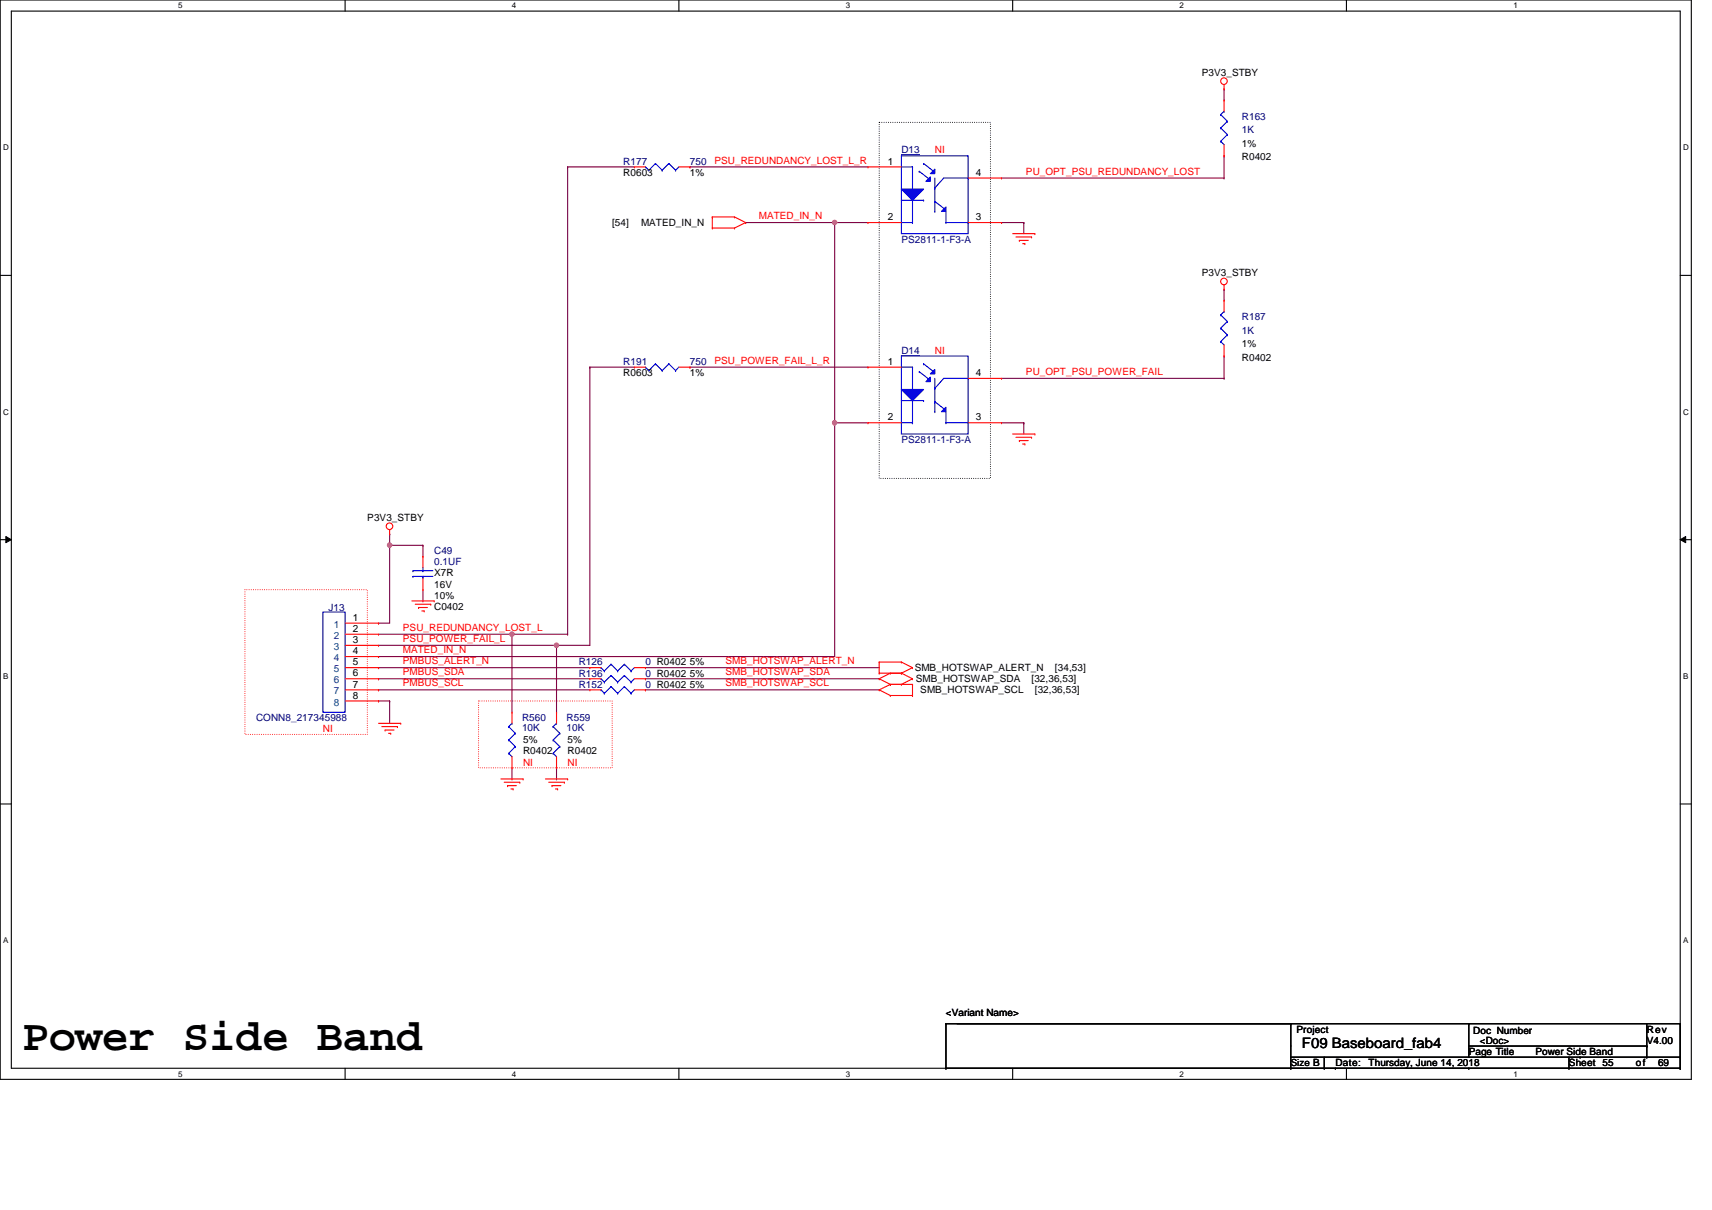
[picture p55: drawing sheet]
<svg xmlns="http://www.w3.org/2000/svg" width="297mm" height="210mm" viewBox="0 0 297 210" stroke-linecap="round" stroke-linejoin="round" font-family="sans-serif">
<defs><g id="words">
<text font-size="7.7" x="3.9" y="182.1">Power Side Band</text>
<text font-size="2.5" x="225.9" y="181.8">F09 Baseboard_fab4</text>
<g font-size="1.7">
<text x="208.5" y="13.1">P3V3_STBY</text>
<text x="154.1" y="28.6">1</text>
<text x="215.5" y="25.5">1%</text>
<text x="215.5" y="27.8">R0402</text>
<text x="108.1" y="30.5">R0603</text>
<text x="119.7" y="30.5">1%</text>
<text x="169.3" y="30.5">4</text>
<text x="106.2" y="39.2">[54]</text>
<text x="111.2" y="39.2">MATED_IN_N</text>
<text x="154.1" y="38.2">2</text>
<text x="169.3" y="38.2">3</text>
<text x="208.5" y="47.9">P3V3_STBY</text>
<text x="108.1" y="65.2">R0603</text>
<text x="119.7" y="65.2">1%</text>
<text x="154.1" y="63.3">1</text>
<text x="169.3" y="65.2">4</text>
<text x="215.5" y="60.2">1%</text>
<text x="215.5" y="62.5">R0402</text>
<text x="154.1" y="72.9">2</text>
<text x="169.3" y="72.9">3</text>
<text x="63.7" y="90.3">P3V3_STBY</text>
<text x="75.3" y="100">X7R</text>
<text x="75.3" y="101.9">16V</text>
<text x="61.2" y="107.7">1</text>
<text x="75.3" y="105.8">C0402</text>
<text x="75.3" y="103.8">10%</text>
<text x="61.2" y="109.6">2</text>
<text x="61.2" y="111.5">3</text>
<text x="61.2" y="113.5">4</text>
<text x="61.2" y="115.4">5</text>
<text x="61.2" y="117.3">6</text>
<text x="61.2" y="119.3">7</text>
<text x="158.7" y="116.4">SMB_HOTSWAP_ALERT_N</text>
<text x="158.9" y="118.3">SMB_HOTSWAP_SDA</text>
<text x="179" y="118.3">[32,36,53]</text>
<text x="183" y="116.4">[34,53]</text>
<text x="61.2" y="121.2">8</text>
<text x="159.7" y="120.3">SMB_HOTSWAP_SCL</text>
<text x="179.6" y="120.3">[32,36,53]</text>
<text x="90.8" y="128.9">5%</text>
<text x="90.8" y="130.9">R0402</text>
<text x="98.5" y="128.9">5%</text>
<text x="98.5" y="130.9">R0402</text>
<text x="164.1" y="176.2">&lt;Variant Name&gt;</text>
<text x="224.9" y="179.1">Project</text>
<text x="255.6" y="179.3">Doc Number</text>
<text x="285.7" y="179.1">Rev</text>
<text x="224" y="184.9">Size B</text>
<text x="231.7" y="184.9">Date:</text>
<text x="237.5" y="184.9">Thursday, June 14, 2018</text>
<text x="254.8" y="183">Page Title</text>
<text x="256.8" y="181.1">&lt;Doc&gt;</text>
<text x="266.4" y="183">Power Side Band</text>
<text x="272.2" y="184.9">Sheet 55</text>
<text x="283.8" y="184.9">of</text>
<text x="285.7" y="181.1">V4.00</text>
<text x="287.7" y="184.9">69</text>
</g>
<g font-size="1.7" fill="#000080">
<text x="215.5" y="20.8">R163</text>
<text x="215.5" y="23.2">1K</text>
<text x="108.1" y="28.6">R177</text>
<text x="119.7" y="28.6">750</text>
<text x="156.4" y="26.6">D13</text>
<text x="156.4" y="42.1">PS2811-1-F3-A</text>
<text x="215.5" y="55.6">R187</text>
<text x="215.5" y="57.9">1K</text>
<text x="108.1" y="63.3">R191</text>
<text x="119.7" y="63.3">750</text>
<text x="156.4" y="61.4">D14</text>
<text x="156.4" y="76.8">PS2811-1-F3-A</text>
<text x="75.3" y="96.1">C49</text>
<text x="75.3" y="98.1">0.1UF</text>
<text x="57" y="106">J13</text>
<text x="100.4" y="117.4">R136</text>
<text x="100.4" y="115.4">R126</text>
<text x="100.4" y="119.3">R152</text>
<text x="112" y="117.4">0 R0402 5%</text>
<text x="112" y="115.4">0 R0402 5%</text>
<text x="112" y="119.3">0 R0402 5%</text>
<text x="44.4" y="125.1">CONN8_217345988</text>
<text x="90.6" y="125.1">R560</text>
<text x="98.3" y="125.1">R559</text>
<text x="90.6" y="126.8">10K</text>
<text x="98.3" y="126.8">10K</text>
</g>
<g font-size="1.7" fill="#f00">
<text x="124" y="28.4">PSU_REDUNDANCY_LOST_L_R</text>
<text x="162.2" y="26.6">NI</text>
<text x="178" y="30.3">PU_OPT_PSU_REDUNDANCY_LOST</text>
<text x="131.7" y="38">MATED_IN_N</text>
<text x="124" y="63.1">PSU_POWER_FAIL_L_R</text>
<text x="162.2" y="61.4">NI</text>
<text x="178" y="65">PU_OPT_PSU_POWER_FAIL</text>
<text x="69.9" y="109.4">PSU_REDUNDANCY_LOST_L</text>
<text x="69.9" y="111.4">PSU_POWER_FAIL_L</text>
<text x="69.9" y="113.3">MATED_IN_N</text>
<text x="69.9" y="117.2">PMBUS_SDA</text>
<text x="69.9" y="119.1">PMBUS_SCL</text>
<text x="69.9" y="115.2">PMBUS_ALERT_N</text>
<text x="125.9" y="115.2">SMB_HOTSWAP_ALERT_N</text>
<text x="125.9" y="117.2">SMB_HOTSWAP_SDA</text>
<text x="125.9" y="119.1">SMB_HOTSWAP_SCL</text>
<text x="56" y="127">NI</text>
<text x="90.8" y="132.8">NI</text>
<text x="98.5" y="132.8">NI</text>
</g>
<g font-size="1.7" fill="#004080">
<text x="57.9" y="108.9">1</text>
<text x="57.9" y="110.8">2</text>
<text x="57.9" y="112.7">3</text>
<text x="57.9" y="114.7">4</text>
<text x="57.9" y="116.6">5</text>
<text x="57.9" y="118.5">6</text>
<text x="57.9" y="120.5">7</text>
<text x="57.9" y="122.4">8</text>
</g>
<g font-size="1.4">
<text x="30.9" y="1.5">5</text>
<text x="88.8" y="1.5">4</text>
<text x="146.7" y="1.5">3</text>
<text x="204.7" y="1.5">2</text>
<text x="262.6" y="1.5">1</text>
<text x=".5" y="26.1">D</text>
<text x="292" y="26.1">D</text>
<text x=".5" y="71.9">C</text>
<text x="292" y="71.9">C</text>
<text x=".5" y="117.8">B</text>
<text x="292" y="117.8">B</text>
<text x=".5" y="163.6">A</text>
<text x="292" y="163.6">A</text>
<text x="30.9" y="186.8">5</text>
<text x="88.8" y="186.8">4</text>
<text x="146.7" y="186.8">3</text>
<text x="204.7" y="186.8">2</text>
<text x="262.6" y="186.8">1</text>
</g>
</g></defs>
<path d="M0 0h293.5v187.2h-293.5zM2 1.9h289.5v183.4h-289.5z" fill="none" stroke="#000" stroke-width=".19"/>
<g fill="#fff">
<path d="M30.9 .2h.8v1.6h-.8z"/>
<path d="M30.9 185.5h.8v1.6h-.8z"/>
</g>
<path d="M59.9 0v1.9M59.9 185.3v1.9" fill="none" stroke="#000" stroke-width=".19"/>
<g fill="#fff">
<path d="M88.8 .2h.8v1.6h-.8z"/>
<path d="M88.8 185.5h.8v1.6h-.8z"/>
</g>
<path d="M117.8 0v1.9M117.8 185.3v1.9" fill="none" stroke="#000" stroke-width=".19"/>
<g fill="#fff">
<path d="M146.7 .2h.8v1.6h-.8z"/>
<path d="M146.7 185.5h.8v1.6h-.8z"/>
</g>
<path d="M175.7 0v1.9M175.7 185.3v1.9" fill="none" stroke="#000" stroke-width=".19"/>
<g fill="#fff">
<path d="M204.7 .2h.7v1.6h-.7z"/>
<path d="M204.7 185.5h.7v1.6h-.7z"/>
</g>
<path d="M233.6 0v1.9M233.6 185.3v1.9" fill="none" stroke="#000" stroke-width=".19"/>
<g fill="#fff">
<path d="M262.6 .2h.7v1.6h-.7z"/>
<path d="M262.6 185.5h.7v1.6h-.7z"/>
<path d="M.5 24.8h1v1.6h-1z"/>
<path d="M292 24.8h1v1.6h-1z"/>
<path d="M.5 70.7h1v1.5h-1z"/>
<path d="M292 70.7h1v1.5h-1z"/>
</g>
<path d="M0 47.8h2M291.5 47.8h2" fill="none" stroke="#000" stroke-width=".19"/>
<g fill="#fff">
<path d="M.5 116.5h.9v1.6h-.9z"/>
<path d="M292 116.5h.9v1.6h-.9z"/>
</g>
<path d="M0 93.6h2M291.5 93.6h2" fill="none" stroke="#000" stroke-width=".19"/>
<path d="M1 93.1l1 .5-1 .5zM291.5 93.6l1-.5v1z" fill="#000"/>
<path d="M1 93.1l1 .5-1 .5zM291.5 93.6l1-.5v1z" fill="none" stroke="#000" stroke-width=".17"/>
<g fill="#fff">
<path d="M.5 162.4h.9v1.5h-.9z"/>
<path d="M292 162.4h.9v1.5h-.9z"/>
</g>
<path d="M0 139.5h2M291.5 139.5h2" fill="none" stroke="#000" stroke-width=".19"/>
<path d="M42.5 102.3h21.2v25.1h-21.2zM83 121.6h23.2v11.6h-23.2z" fill="none" stroke="#f00" stroke-width=".19" stroke-dasharray="0 .4"/>
<path d="M152.5 21.2h19.3v61.8h-19.3z" fill="none" stroke="#000" stroke-width=".19" stroke-dasharray="0 .4"/>
<path d="M98.5 29h.1M98.5 29h11.6M144.8 38.6h.1M144.8 38.6h5.8" fill="none" stroke="#800040" stroke-width=".19"/>
<circle cx="144.8" cy="38.6" r=".38" fill="#f0f"/>
<circle cx="144.8" cy="38.6" r=".38" fill="none" stroke="#f0f" stroke-width=".19"/>
<g fill="none" stroke="#800040" stroke-width=".19">
<path d="M212.4 15.4h.1M212.4 15.4v2M119.7 29h.1M119.7 29h30.9M144.8 38.6h.1M144.8 38.6v34.7M173.8 38.6h3.8M173.8 30.9h38.6M177.6 38.6h.1M177.6 38.6v1.9M212.4 27h.1M212.4 30.9h.1"/>
<path d="M212.4 27v3.9M212.4 50.2h.1M212.4 50.2v1.9M102.3 63.7h.1M102.3 63.7h7.8M119.7 63.7h.1M119.7 63.7h30.9M144.8 73.3h.1M144.8 73.3h5.8M173.8 73.3h3.8M173.8 65.6h38.6M177.6 73.3h.1"/>
<path d="M177.6 73.3v2M212.4 61.8h.1M212.4 65.6h.1M212.4 61.8v3.8M67.6 94.6h.1M67.6 94.6v13.5h-1.9M65.7 108.1h.1"/>
</g>
<circle cx="67.6" cy="94.6" r=".38" fill="#f0f"/>
<circle cx="67.6" cy="94.6" r=".38" fill="none" stroke="#f0f" stroke-width=".19"/>
<path d="M65.7 110h23.1M88.8 110h.1" fill="none" stroke="#800040" stroke-width=".19"/>
<circle cx="88.8" cy="110" r=".38" fill="#f0f"/>
<circle cx="88.8" cy="110" r=".38" fill="none" stroke="#f0f" stroke-width=".19"/>
<path d="M65.7 112h30.9M96.6 112h.1" fill="none" stroke="#800040" stroke-width=".19"/>
<circle cx="96.5" cy="111.9" r=".38" fill="#f0f"/>
<circle cx="96.5" cy="111.9" r=".38" fill="none" stroke="#f0f" stroke-width=".19"/>
<g fill="none" stroke="#800040" stroke-width=".19">
<path d="M129.4 38.6h.1M129.4 38.6h15.4M144.8 73.3h.1M144.8 73.3v40.6h-79.1M67.6 94.6h.1M67.6 92.6h.1M67.6 92.6v2M67.6 94.6h5.8M73.4 94.6h.1M73.4 94.6v1.9M65.7 113.9h.1M65.7 117.8h.1"/>
<path d="M65.7 119.7h.1M65.7 115.8h.1M65.7 117.8h36.6M65.7 119.7h36.6M65.7 115.8h36.6M73.4 104.2h.1M73.4 102.3v1.9M112 115.8h.1M112 117.8h.1M112 119.7h.1M112 117.8h40.5M112 119.7h40.5"/>
<path d="M112 115.8h40.5M65.7 121.6h.1M65.7 121.6h1.9M67.6 121.6h.1M67.6 121.6v3.9"/>
</g>
<circle cx="144.8" cy="73.3" r=".38" fill="#f0f"/>
<circle cx="144.8" cy="73.3" r=".38" fill="none" stroke="#f0f" stroke-width=".19"/>
<g fill="none" stroke="#800040" stroke-width=".19">
<path d="M98.5 29v81M102.3 63.7h.1M102.3 63.7v48.3h-5.7M88.8 110h.1M88.8 110v13.5M88.8 110h9.7M96.6 112h.1M96.6 112v11.5M98.5 110h.1M88.8 135.1h.1M88.8 133.2v1.9M96.6 135.1h.1"/>
<path d="M96.6 133.2v1.9"/>
</g>
<g fill="none" stroke="#f00" stroke-width=".19">
<path d="M212.4 15.4h.1M212.4 14.7v.7M123.6 37.6h.1M123.6 39.6h.1M123.6 39.6h3.8M123.6 37.6h3.8M123.6 37.6v2M127.4 39.6h.1M127.4 37.6h.1M127.4 37.6l2 1M129.4 38.6h.1M129.4 38.6l-2 1"/>
<path d="M175.7 40.5h3.9M176.3 41.1h2.7M176.9 41.7h.1M176.9 41.7h1.5M177.4 42.3h.4M177.8 42.3h.1M179 41.1h.1M179.6 40.5h.1M212.4 50.2h.1M212.4 49.4v.8M175.7 75.3h3.9M176.3 75.9h2.7"/>
<path d="M176.9 76.4h.1M176.9 76.4h1.5M177.4 77h.4M177.8 77h.1M179 75.9h.1M179.6 75.3h.1M67.6 92.6h.1M67.6 91.9v.7M71.5 104.2h3.8M72 104.8h2.7M72.6 105.4h.1M72.6 105.4h1.6"/>
<path d="M73.2 106h.4M73.6 106h.1M74.7 104.8h.1M75.3 104.2h.1M152.5 116.8h.1M152.5 114.9h.1M152.5 117.8h.1M152.5 119.7h.1M152.5 114.9h3.9M152.5 116.8h3.9M152.5 114.9v1.9M152.5 117.8l2 .9"/>
<path d="M152.5 119.7l2 .9M154.5 118.7h.1M154.5 116.8h.1M154.5 118.7h3.8M154.5 116.8l-2 1M154.5 118.7l-2 1M156.4 114.9h.1M156.4 116.8h.1M156.4 118.7h.1M156.4 114.9l1.9 .9M156.4 116.8l1.9 1M158.3 115.8h.1"/>
<path d="M158.3 117.8h.1M158.3 118.7h.1M158.3 115.8l-1.9 1M158.3 117.8l-1.9 .9M158.3 118.7v1.9M65.7 125.5h3.8M66.2 126h2.8M66.8 126.6h.1M66.8 126.6h1.6M67.4 127.2h.4M67.8 127.2h.1M69 126h.1"/>
<path d="M69.5 125.5h.1M86.9 135.1h3.9M87.5 135.7h2.7M88.1 136.3h.1M88.1 136.3h1.5M88.6 136.9h.4M89 136.9h.1M90.2 135.7h.1M90.8 135.1h.1M94.6 135.1h3.9M95.2 135.7h2.7M95.8 136.3h.1"/>
<path d="M95.8 136.3h1.5M96.4 136.9h.3M96.7 136.9h.1M97.9 135.7h.1M98.5 135.1h.1M154.5 120.6h.1M154.5 120.6h3.8M158.3 120.6h.1"/>
<circle cx="212.4" cy="14.1" r=".57"/>
<circle cx="212.4" cy="48.8" r=".57"/>
<circle cx="67.6" cy="91.3" r=".57"/>
</g>
<g fill="none" stroke="#000" stroke-width=".19">
<path d="M164.1 177.6h.1M164.1 177.6h127.4M164.1 177.6v7.7M224 177.6h.1M224 177.6v7.7M254.8 177.6h.1M254.8 177.6v5.8M285.7 177.6v5.8M291.5 177.6h.1M291.5 177.6v7.7M164.1 185.3h.1M164.1 185.3h127.4"/>
<path d="M224 185.3h.1M224 183.4h67.5M229.8 185.3h.1M229.8 183.4v1.9M231.7 185.3h.1M254.8 185.3h.1M254.8 181.5h30.9M272.2 185.3h.1M272.2 183.4v1.9M274.1 183.4h.1M285.7 181.5h.1M285.7 183.4h.1"/>
<path d="M291.5 185.3h.1M291.5 183.4h.1"/>
</g>
<path d="M156.4 67.6h3.8l-1.9 1.9z" fill="#00f"/>
<g fill="none" stroke="#00f" stroke-width=".19">
<path d="M156.4 67.6h3.8l-1.9 1.9zM156.4 61.8h11.6v13.5h-11.6zM156.4 69.5h3.8M156.4 63.7h1.9M156.4 73.3h1.9M158.3 63.7h.1M158.3 67.6h.1M158.3 73.3h.1M158.3 69.5h.1M158.3 63.7v3.9M158.3 69.5v3.8M160.2 69.5h.1"/>
<path d="M162.2 69.7h.1M162.2 69.7l1.7 1.3M164.1 73.3h.1M164.1 73.3h3.9M164.1 71.4v1.9M166 71.4h.1M168 73.3h.1"/>
</g>
<path d="M163.3 71.4l.8-.7v.7z" fill="#00f"/>
<path d="M162.2 71.4h.1M162.2 67.4h.1M162.2 65.6v5.8M163.3 71.4l.8-.7v.7zM168 65.6h.1M168 65.6h-4.3l-1.5 1.8" fill="none" stroke="#00f" stroke-width=".19"/>
<path d="M161.4 64.9l.8-.8v.8z" fill="#00f"/>
<path d="M160.2 63.1h.1M160.2 63.1l1.8 1.4M161.4 64.9l.8-.8v.8z" fill="none" stroke="#00f" stroke-width=".19"/>
<path d="M161.4 65.4v.8h-.7z" fill="#00f"/>
<g fill="none" stroke="#00f" stroke-width=".19">
<path d="M112 29h.1M112 29l.6 .5M112.6 29.5h.1M113.7 28.4h.1M113.7 28.4l1.2 1.1M113.7 28.4l-1.1 1.1M114.9 29.5h.1M116.1 28.4h.1M116.1 28.4l1.1 1.1M116.1 28.4l-1.2 1.1M117.2 29.5h.1M117.8 29l-.6 .5"/>
<path d="M159.5 64.5h.1M159.5 64.5l1.7 1.3M161.4 65.4v.8h-.7zM104.3 117.8h.1M104.3 115.8h.1M104.3 117.8l.6 .5M104.3 115.8l.6 .6M104.9 118.3h.1M104.9 116.4h.1M106 117.2h.1M106 115.2h.1M106 117.2l1.2 1.1"/>
<path d="M106 117.2l-1.1 1.1M106 115.2l1.2 1.2M106 115.2l-1.1 1.2M107.2 118.3h.1M107.2 116.4h.1M108.3 117.2h.1M108.3 115.2h.1M108.3 117.2l1.2 1.1M108.3 117.2l-1.1 1.1M108.3 115.2l1.2 1.2M108.3 115.2l-1.1 1.2M109.5 118.3h.1"/>
<path d="M109.5 116.4h.1M110.1 117.8l-.6 .5M110.1 115.8l-.6 .6M88.3 130.7h.1M88.3 128.4h.1M88.3 126h.1M88.3 130.7l.5 .6M88.3 128.4l1.1 1.1M88.3 126l1.1 1.2M88.8 125.5h.1M88.8 125.5l-.5 .5M89.4 129.5h.1"/>
<path d="M89.4 127.2h.1M89.4 129.5l-1.1 1.2M89.4 127.2l-1.1 1.2"/>
</g>
<path d="M156.4 61.6h3.2" fill="none" stroke="#000080" stroke-width=".17"/>
<g fill="none" stroke="#f00" stroke-width=".19">
<path d="M110.1 29h.1M110.1 29h1.9M117.8 29h1.9M119.7 29h.1M150.6 63.7h.1M150.6 73.3h.1M150.6 63.7h5.8M150.6 73.3h5.8M168 65.6h5.8M168 73.3h5.8M173.8 65.6h.1M173.8 73.3h.1"/>
<path d="M102.3 117.8h.1M102.3 115.8h.1M102.3 117.8h2M102.3 115.8h2M110.1 117.8h1.9M110.1 115.8h1.9M112 117.8h.1M112 115.8h.1M88.8 133.2h.1M88.8 123.5h.1M88.8 123.5v2M88.8 131.3v1.9"/>
</g>
<path d="M156.4 32.8h3.8l-1.9 1.9z" fill="#00f"/>
<g fill="none" stroke="#00f" stroke-width=".19">
<path d="M156.4 32.8h3.8l-1.9 1.9zM156.4 27h11.6v13.5h-11.6zM156.4 34.7h3.8M156.4 29h1.9M156.4 38.6h1.9M158.3 29h.1M158.3 32.8h.1M158.3 38.6h.1M158.3 34.7h.1M158.3 29v3.8M158.3 34.7v3.9M160.2 34.7h.1"/>
<path d="M162.2 34.9h.1M162.2 34.9l1.7 1.4M164.1 38.6h.1M164.1 38.6h3.9M164.1 36.7v1.9M166 36.7h.1M168 38.6h.1"/>
</g>
<path d="M164.1 35.9v.8h-.8z" fill="#00f"/>
<path d="M162.2 36.7h.1M162.2 32.6h.1M162.2 30.9v5.8M164.1 35.9v.8h-.8zM168 30.9h.1M168 30.9h-4.3l-1.5 1.7" fill="none" stroke="#00f" stroke-width=".19"/>
<path d="M162.2 29.3v.8h-.8z" fill="#00f"/>
<path d="M160.2 28.4h.1M160.2 28.4l1.8 1.3M162.2 29.3v.8h-.8z" fill="none" stroke="#00f" stroke-width=".19"/>
<path d="M161.4 30.7v.8h-.7z" fill="#00f"/>
<g fill="none" stroke="#00f" stroke-width=".19">
<path d="M211.8 19.9h.1M211.8 19.9l1.2 1.1M212.4 19.3h.1M212.4 19.3l-.6 .6M159.5 29.7h.1M159.5 29.7l1.7 1.4M161.4 30.7v.8h-.7zM211.8 24.5h.1M211.8 22.2h.1M211.8 24.5l.6 .6M211.8 22.2l1.2 1.1M213 23.3h.1"/>
<path d="M213 21h.1M213 23.3l-1.2 1.2M213 21l-1.2 1.2M211.8 59.3h.1M211.8 56.9h.1M211.8 54.6h.1M211.8 59.3l.6 .5M211.8 56.9l1.2 1.2M211.8 54.6l1.2 1.2M212.4 54h.1M212.4 54l-.6 .6M213 58.1h.1"/>
<path d="M213 55.8h.1M213 58.1l-1.2 1.2M213 55.8l-1.2 1.1M112 63.7h.1M112 63.7l.6 .6M112.6 64.3h.1M113.7 63.1h.1M113.7 63.1l1.2 1.2M113.7 63.1l-1.1 1.2M114.9 64.3h.1M116.1 63.1h.1M116.1 63.1l1.1 1.2"/>
<path d="M116.1 63.1l-1.2 1.2M117.2 64.3h.1M117.8 63.7l-.6 .6M71.6 99h.1M71.6 100h.1M71.6 99h3.5M71.6 100h3.5M73.4 100h.1M73.4 99h.1M73.4 98.4v.6M73.4 100v.4M56 106.2h3.9v17.3h-3.9z"/>
<path d="M104.3 119.7h.1M104.3 119.7l.6 .6M106 119.1h.1M106 119.1l1.2 1.2M106 119.1l-1.1 1.2M108.3 119.1h.1M108.3 119.1l1.2 1.2M108.3 119.1l-1.1 1.2M110.1 119.7l-.6 .6M96 130.7h.1M96 128.4h.1M96 126h.1"/>
<path d="M96 130.7l.6 .6M96 128.4l1.1 1.1M96 126l1.1 1.2M96.6 125.5h.1M96.6 125.5l-.6 .5M97.1 129.5h.1M97.1 127.2h.1M97.1 129.5l-1.1 1.2M97.1 127.2l-1.1 1.2M104.9 120.3h.1M107.2 120.3h.1M109.5 120.3h.1"/>
</g>
<path d="M156.4 26.9h3.2" fill="none" stroke="#000080" stroke-width=".17"/>
<g fill="none" stroke="#f00" stroke-width=".19">
<path d="M212.4 17.4h.1M212.4 17.4v1.9M150.6 29h.1M150.6 38.6h.1M150.6 29h5.8M150.6 38.6h5.8M168 30.9h5.8M168 38.6h5.8M173.8 30.9h.1M173.8 38.6h.1M212.4 27h.1M212.4 25.1v1.9"/>
<path d="M212.4 52.1h.1M212.4 52.1v1.9M212.4 59.8v2M110.1 63.7h.1M110.1 63.7h1.9M117.8 63.7h1.9M119.7 63.7h.1M212.4 61.8h.1M73.4 96.5h.1M73.4 96.5v1.9M59.9 119.7h5.8M59.9 108.1h5.8"/>
<path d="M59.9 110h5.8M59.9 112h5.8M59.9 113.9h5.8M59.9 115.8h5.8M59.9 117.8h5.8M65.7 108.1h.1M65.7 110h.1M65.7 112h.1M65.7 113.9h.1M65.7 115.8h.1M65.7 117.8h.1M65.7 119.7h.1"/>
<path d="M73.4 102.3h.1M73.4 100.4v1.9M102.3 119.7h.1M102.3 119.7h2M110.1 119.7h1.9M112 119.7h.1M59.9 121.6h5.8M65.7 121.6h.1M96.6 133.2h.1M96.6 123.5h.1M96.6 123.5v2M96.6 131.3v1.9"/>
</g>
<circle cx="144.8" cy="38.6" r=".38" fill="#f0f"/>
<circle cx="144.8" cy="38.6" r=".38" fill="none" stroke="#f0f" stroke-width=".19"/>
<circle cx="67.6" cy="94.6" r=".38" fill="#f0f"/>
<circle cx="67.6" cy="94.6" r=".38" fill="none" stroke="#f0f" stroke-width=".19"/>
<circle cx="88.8" cy="110" r=".38" fill="#f0f"/>
<circle cx="88.8" cy="110" r=".38" fill="none" stroke="#f0f" stroke-width=".19"/>
<circle cx="96.5" cy="111.9" r=".38" fill="#f0f"/>
<circle cx="96.5" cy="111.9" r=".38" fill="none" stroke="#f0f" stroke-width=".19"/>
<circle cx="144.8" cy="73.3" r=".38" fill="#f0f"/>
<circle cx="144.8" cy="73.3" r=".38" fill="none" stroke="#f0f" stroke-width=".19"/>
<use href="#words"/>
</svg>
